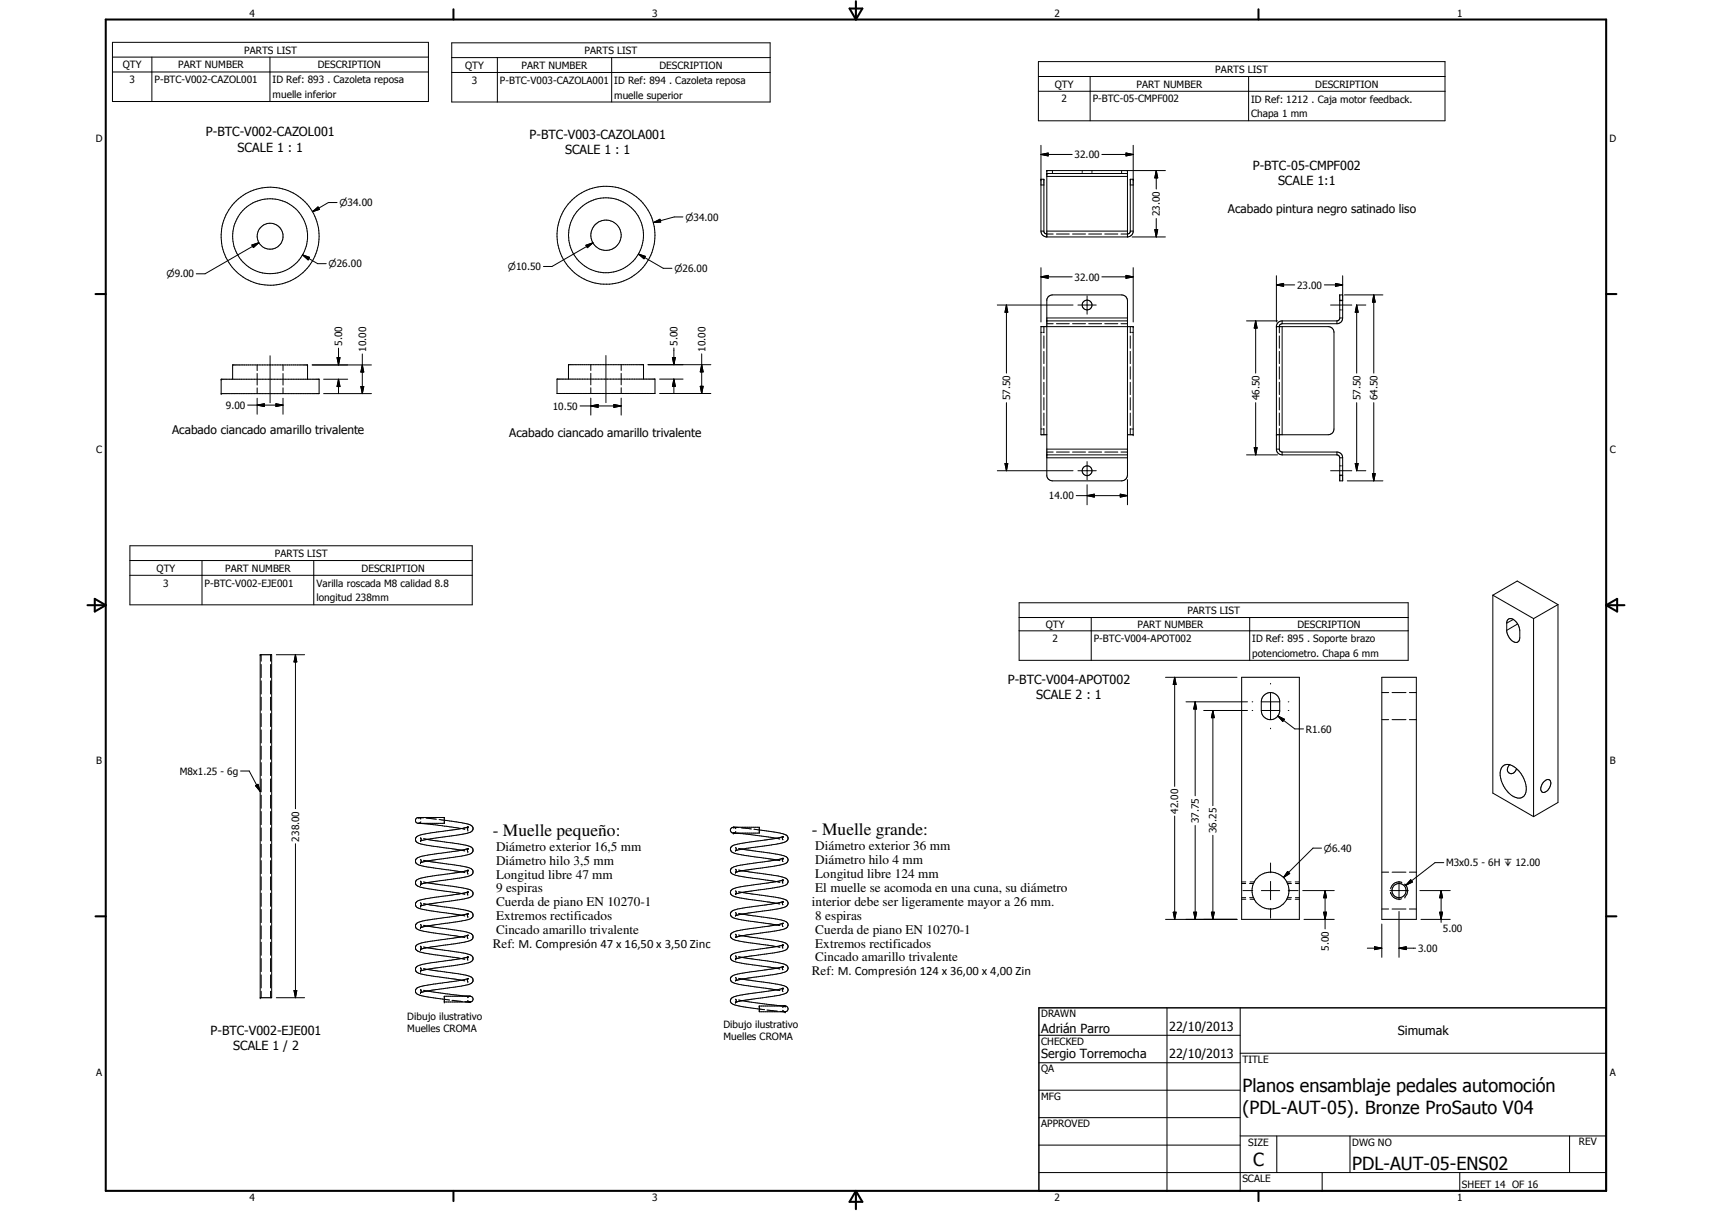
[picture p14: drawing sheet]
<svg xmlns="http://www.w3.org/2000/svg" width="594mm" height="420mm" viewBox="0 0 594 420" stroke-linecap="round" stroke-linejoin="round" font-family="sans-serif">
<defs><g id="words">
<g font-size="6.3">
<text x="431.1" y="379">Planos ensamblaje pedales automoción</text>
<text x="431.1" y="386.5">(PDL-AUT-05). Bronze ProSauto V04</text>
<text x="434.8" y="404.7">C</text>
<text x="469.2" y="406">PDL-AUT-05-ENS02</text>
</g>
<g font-size="6">
<text x="171" y="290">- Muelle pequeño:</text>
<text x="281.8" y="289.8">- Muelle grande:</text>
</g>
<g font-size="4.6">
<text x="172.2" y="295.1">Diámetro exterior 16,5 mm</text>
<text x="172.2" y="300">Diámetro hilo 3,5 mm</text>
<text x="282.9" y="295">Diámetro exterior 36 mm</text>
<text x="282.9" y="299.8">Diámetro hilo 4 mm</text>
<text x="172.2" y="304.8">Longitud libre 47 mm</text>
<text x="282.9" y="304.6">Longitud libre 124 mm</text>
<text x="172.2" y="309.6">9 espiras</text>
<text x="282.9" y="309.5">El muelle se acomoda en una cuna, su diámetro</text>
<text x="172.2" y="314.4">Cuerda de piano EN 10270-1</text>
<text x="281.8" y="314.3">interior debe ser ligeramente mayor a 26 mm.</text>
<text x="172.2" y="319.2">Extremos rectificados</text>
<text x="282.9" y="319.1">8 espiras</text>
<text x="282.9" y="323.9">Cuerda de piano EN 10270-1</text>
<text x="282.9" y="328.8">Extremos rectificados</text>
</g>
<g font-size="4.5">
<text x="171" y="328.8">Ref: M. Compresión 47 x 16,50 x 3,50 Zinc</text>
<text x="172.1" y="324">Cincado amarillo trivalente</text>
<text x="282.9" y="333.5">Cincado amarillo trivalente</text>
<text x="281.8" y="338.3">Ref: M. Compresión 124 x 36,00 x 4,00 Zin</text>
</g>
<g font-size="4.4">
<text x="71.4" y="47.3">P-BTC-V002-CAZOL001</text>
<text x="82.5" y="52.6">SCALE 1 : 1</text>
<text x="183.7" y="48.1">P-BTC-V003-CAZOLA001</text>
<text x="196.1" y="53.4">SCALE 1 : 1</text>
<text x="434.7" y="59">P-BTC-05-CMPF002</text>
<text x="443.5" y="64.2">SCALE 1:1</text>
<text x="349.7" y="237.2">P-BTC-V004-APOT002</text>
<text x="359.6" y="242.5">SCALE 2 : 1</text>
<text x="73.1" y="359.2">P-BTC-V002-EJE001</text>
<text x="361.3" y="358.4">Adrián Parro</text>
<text x="405.7" y="357.7">22/10/2013</text>
<text x="485" y="359.2">Simumak</text>
<text x="80.9" y="364.4">SCALE 1 / 2</text>
<text x="361.3" y="367.1">Sergio Torremocha</text>
<text x="405.7" y="367.2">22/10/2013</text>
</g>
<g font-size="4.1">
<text x="426.1" y="74">Acabado pintura negro satinado liso</text>
<text x="59.7" y="150.6">Acabado ciancado amarillo trivalente</text>
<text x="176.7" y="151.7">Acabado ciancado amarillo trivalente</text>
</g>
<g font-size="3.5">
<text x="86.6" y="5.8">4</text>
<text x="226.3" y="5.8">3</text>
<text x="365.9" y="5.8">2</text>
<text x="505.6" y="5.8">1</text>
<text x="42.6" y="23.7">QTY</text>
<text x="61.8" y="23.7">PART NUMBER</text>
<text x="84.7" y="18.6">PARTS LIST</text>
<text x="110.3" y="23.7">DESCRIPTION</text>
<text x="161.4" y="23.9">QTY</text>
<text x="181" y="23.8">PART NUMBER</text>
<text x="202.9" y="18.8">PARTS LIST</text>
<text x="228.8" y="23.9">DESCRIPTION</text>
<text x="45" y="28.9">3</text>
<text x="53.6" y="28.9">P-BTC-V002-CAZOL001</text>
<text x="94.6" y="28.9">ID Ref: 893 . Cazoleta reposa</text>
<text x="163.7" y="29">3</text>
<text x="173.5" y="29">P-BTC-V003-CAZOLA001</text>
<text x="213.1" y="29">ID Ref: 894 . Cazoleta reposa</text>
<text x="421.7" y="25.3">PARTS LIST</text>
<text x="94.6" y="34">muelle inferior</text>
<text x="213.1" y="34.2">muelle superior</text>
<text x="366" y="30.4">QTY</text>
<text x="368.3" y="35.6">2</text>
<text x="379.2" y="35.6">P-BTC-05-CMPF002</text>
<text x="394.4" y="30.4">PART NUMBER</text>
<text x="434.2" y="35.6">ID Ref: 1212 . Caja motor feedback.</text>
<text x="456.4" y="30.4">DESCRIPTION</text>
<text x="434.2" y="40.7">Chapa 1 mm</text>
<text x="33.3" y="49.4">D</text>
<text x="558.5" y="49.4">D</text>
<text x="372.9" y="54.9">32.00</text>
<text x="402.5" y="75.1" transform="rotate(-90 402.5 75.1)">23.00</text>
<text x="372.9" y="97.4">32.00</text>
<text x="450.1" y="100.2">23.00</text>
<text x="235.2" y="120" transform="rotate(-90 235.2 120)">5.00</text>
<text x="118.8" y="120" transform="rotate(-90 118.8 120)">5.00</text>
<text x="127" y="122" transform="rotate(-90 127 122)">10.00</text>
<text x="244.8" y="122" transform="rotate(-90 244.8 122)">10.00</text>
<text x="78.4" y="141.9">9.00</text>
<text x="191.8" y="142.2">10.50</text>
<text x="350.5" y="138.9" transform="rotate(-90 350.5 138.9)">57.50</text>
<text x="437" y="138.9" transform="rotate(-90 437 138.9)">46.50</text>
<text x="472.1" y="138.9" transform="rotate(-90 472.1 138.9)">57.50</text>
<text x="478" y="138.9" transform="rotate(-90 478 138.9)">64.50</text>
<text x="33.4" y="157.3">C</text>
<text x="558.6" y="157.3">C</text>
<text x="364" y="173.2">14.00</text>
<text x="95.4" y="193.2">PARTS LIST</text>
<text x="54.3" y="198.4">QTY</text>
<text x="56.7" y="203.5">3</text>
<text x="71" y="203.5">P-BTC-V002-EJE001</text>
<text x="78.1" y="198.3">PART NUMBER</text>
<text x="109.8" y="203.5">Varilla roscada M8 calidad 8.8</text>
<text x="125.5" y="198.4">DESCRIPTION</text>
<text x="109.8" y="208.7">longitud 238mm</text>
<text x="412" y="213">PARTS LIST</text>
<text x="362.9" y="217.8">QTY</text>
<text x="394.8" y="217.8">PART NUMBER</text>
<text x="450.2" y="217.8">DESCRIPTION</text>
<text x="365.2" y="222.7">2</text>
<text x="379.6" y="222.7">P-BTC-V004-APOT002</text>
<text x="434.5" y="222.8">ID Ref: 895 . Soporte brazo</text>
<text x="434.5" y="227.9">potenciometro. Chapa 6 mm</text>
<text x="453.1" y="254.2">R1.60</text>
<text x="33.4" y="265.2">B</text>
<text x="62.3" y="268.8">M8x1.25 - 6g</text>
<text x="558.6" y="265.2">B</text>
<text x="408.9" y="282.4" transform="rotate(-90 408.9 282.4)">42.00</text>
<text x="416" y="285.6" transform="rotate(-90 416 285.6)">37.75</text>
<text x="103.8" y="292" transform="rotate(-90 103.8 292)">238.00</text>
<text x="422.1" y="289" transform="rotate(-90 422.1 289)">36.25</text>
<text x="501.8" y="300.6">M3x0.5 - 6H x 12.00</text>
<text x="500.7" y="323.4">5.00</text>
<text x="461.1" y="329.9" transform="rotate(-90 461.1 329.9)">5.00</text>
<text x="492.1" y="330.3">3.00</text>
<text x="141.3" y="354">Dibujo ilustrativo</text>
<text x="361.3" y="353">DRAWN</text>
<text x="141.3" y="358.2">Muelles CROMA</text>
<text x="251" y="356.6">Dibujo ilustrativo</text>
<text x="251" y="360.8">Muelles CROMA</text>
<text x="361.3" y="362.5">CHECKED</text>
<text x="431.1" y="368.7">TITLE</text>
<text x="33.4" y="373.2">A</text>
<text x="361.3" y="372.1">QA</text>
<text x="558.6" y="373.2">A</text>
<text x="361.3" y="381.6">MFG</text>
<text x="361.3" y="391.1">APPROVED</text>
<text x="433.1" y="397.5">SIZE</text>
<text x="469.2" y="397.5">DWG NO</text>
<text x="547.9" y="397.4">REV</text>
<text x="431.1" y="410.2">SCALE</text>
<text x="507.3" y="412.3">SHEET 14 OF 16</text>
<text x="86.6" y="416.7">4</text>
<text x="226.3" y="416.7">3</text>
<text x="365.9" y="416.7">2</text>
<text x="505.6" y="416.7">1</text>
</g>
<g font-size="3.3">
<text x="117.8" y="71.5">n34.00</text>
<text x="237.8" y="76.5">n34.00</text>
<text x="114" y="92.8">n26.00</text>
<text x="176.3" y="93.7">n10.50</text>
<text x="234" y="94.4">n26.00</text>
<text x="57.8" y="96.3">n9.00</text>
<text x="459.4" y="295.5">n6.40</text>
</g>
</g></defs>
<g fill="none" stroke="#000" stroke-width=".35">
<path d="M39 14.7h109.7v20.5h-109.7zM39 19.8h109.7M52.7 19.8v15.4M93.7 19.8v15.4M156.8 14.9h110.4v20.5h-110.4zM156.8 20h110.4M172.6 20v15.4M212.3 20v15.4M39 25h109.7M156.8 25.1h110.4M360.3 21.4h141.1v20.5h-141.1zM360.3 26.5h141.1"/>
<path d="M360.3 31.7h141.1M378.3 26.5v15.4M433.3 26.5v15.4M361.2 53.6l2.5-.5v1zM361.2 50.4v29.8M361.2 53.6h10.9M365.2 59.2v1M375.5 59.2v.3M375.5 59.9v.3M378.9 59.2v.3M378.9 59.9v.3M382.3 53.6h10.9"/>
<path d="M389.2 59.2v1M390.7 53.1l2.5 .5-2.5 .5zM391.2 59.2v23M393.2 50.4v30.2a2.2 2.2 0 0 1-2 1.6M401.2 59.2l.5 2.5h-1zM401.2 59.2v6.4M404.4 59.2h-41.1v23M108.5 73.4l1.9-1.6 .5 .8zM117 70.3h-3l-5.5 3.1M226.7 77.2l2.3-1.1 .3 .9zM237 75.3h-3l-7.3 1.9M361.2 62.2h1v18.2l.8 .8h2.5"/>
<path d="M361.2 64.2h1M363.3 60.2h27.9M363.3 61.2h27.9M392.2 64.2h1M393.2 62.2h-1v18.2l-.8 .8h-2.4M400.7 79.7h1l-.5 2.5zM401.2 75.8v6.4M87.4 85l2.4-.8-1.9 1.7zM89.8 84.2l-18.6 10.8h-3.1M105 88.4l2.4 .9-.5 .9zM105 88.4l5.2 3.1h3M203.3 85.1l2.4-.9-1.9 1.7z"/>
<path d="M205.7 84.2l-14.1 8.3h-3M221.5 88.1l2.4 .8-.4 .9zM221.5 88.1l8.7 5h3M361.2 96.1l2.5-.6v1.1zM361.2 92.9v18.8M361.2 80.2a2 2 0 0 0 2.1 2M361.2 80.2h1M361.2 96.1h10.9M363.3 80.2h27.9M363.3 82.2h27.9M366.6 81.2h4.4M372.2 81.2h4.5"/>
<path d="M377.8 81.2h4.5M382.3 96.1h10.9M383.4 81.2h4.5M390.7 95.5l2.5 .6-2.5 .5zM392.2 80.2h1M392.8 82.2h11.6M393.2 92.9v18.8M442.9 98.8l2.5-.5v1.1zM442.9 95.7v16M442.9 98.8h6.4M459.6 98.8h6.3M463.4 98.3l2.5 .5-2.5 .6z"/>
<path d="M465.9 95.7v14.6M346.1 105.8h26.3M349.2 105.8l.5 2.5h-1zM349.2 105.8v23.7M361.2 115.3h.4M361.9 115.3h.3M362.2 113.3v2.2M362.2 116.5v4.3M363.3 111.3h27.9M363.3 110.3h27.9M363.3 112.3h2.2M363.7 103l.8-.6 .7-.1 24.4 .1a1.98 1.98 0 0 1 1.6 1.9v60.8a1.97 1.97 0 0 1-2 1.7h-24.3a1.91 1.91 0 0 1-1.6-1.7v-61.1z"/>
<path d="M366.6 112.3h4.4M372.2 112.3h4.5M374.1 105.8h6.3M377.2 102.7v6.3M377.8 112.3h4.5M383.4 112.3h4.5M389 112.3h2.2M392.2 115.3h.4M392.2 113.3v2.2M392.2 116.5v4.3M392.9 115.3h.3M432.6 111.3h10.7"/>
<path d="M435.7 111.3l.5 2.5h-1zM435.7 111.3v18.2M442.9 113.3h18a2 2 0 0 1 2 2v33.5a2 2 0 0 1-2 2h-18M443.9 116.5v4.3M444.9 111.3h19M444.9 111.3v1M444.9 113.3v37.5M444.9 111.3l-.7 .1a2.09 2.09 0 0 0-1.3 1.6v43.2a2.04 2.04 0 0 0 2 1.6M444.9 112.3l-.9 .6-.1 2.6M461.7 105.8h7.4M463.9 111.3v1M464.9 104.1h.3"/>
<path d="M464.9 110.3h1M464.9 104.3h1M464.9 107.5h.3M465.6 104.1h.3M465.6 107.5h.3M465.9 102.3h-1v8.2l-.4 .6-.6 .2M465.9 110.3a1.98 1.98 0 0 1-1.6 2h-19.4M466.5 102.3h13.4M470.7 105.8h3.3M470.8 105.8l.5 2.5h-1zM470.8 105.8v23.7M476.7 102.3l.5 2.5h-1z"/>
<path d="M476.7 102.3v27.2M76.7 131.6h34v5h-34zM80.7 131.6v-5h26v5M89.2 126.6v2M89.2 129.6v4M89.2 134.6v2M89.2 138.2v5.5M93.7 123.4v16.3M98.2 126.6v2M98.2 129.6v4M98.2 134.6v2M98.2 138.2v5.5"/>
<path d="M108.3 126.6h20.6M112.3 131.6h8.3M112.3 136.6h16.6M117 124.1h1l-.5 2.5zM117.5 131.6l.5 2.5h-1zM117.5 120.8v5.8M117.5 131.6v5M125.2 134.1h1l-.5 2.5zM125.7 126.6l.5 2.5h-1zM125.7 122.8v13.8M193.3 131.5h34v5h-34zM197.3 131.5v-5h26v5"/>
<path d="M205 126.5v2M205 129.5v4M205 134.5v2M205 138.1v5.9M210.3 123.4v16.3M215.6 126.5v2M215.6 129.5v4M215.6 134.5v2M215.6 138.1v5.9M224.9 126.5h21.8M228.9 136.5h17.8M228.9 131.5h8.1"/>
<path d="M233.3 124h1.1l-.6 2.5zM233.8 131.5l.6 2.5h-1.1zM233.8 120.7v5.8M233.8 131.5v5M243 134h1l-.5 2.5zM243.5 126.5l.5 2.5h-1zM243.5 122.8v13.7M349.2 139.7v23.6M362.2 121.9v4.3M362.2 127.3v4.2M362.2 132.6v4.3M362.2 138v4.2"/>
<path d="M392.2 121.9v4.3M392.2 127.3v4.2M392.2 132.6v4.3M392.2 138v4.2M435.7 139.7v18.1M443.9 121.9v4.3M443.9 127.3v4.2M443.9 132.6v4.3M443.9 138v4.2M470.8 139.7v23.6M476.7 139.7v27.1M85.9 140.5h12.3"/>
<path d="M89.2 140.5l2.5-.4v1zM95.8 140.1l2.4 .4-2.4 .6zM201.3 140.8h14.3M205 140.8l2.6-.5v1.1zM213 140.3l2.6 .5-2.6 .6zM361.2 148.8h.4M361.9 148.8h.3M362.2 143.3v4.3M362.2 148.7v2.1M363.3 150.8h-2.1v-37.5h32v37.5h-2M363.3 158.8h27.9M363.3 157.8h27.9"/>
<path d="M363.3 155.8h27.9M363.3 156.8h2.2M366.6 156.8h4.4M372.2 156.8h4.5M377.8 156.8h4.5M383.4 156.8h4.5M389 156.8h2.2M392.2 148.8h.4M392.2 143.3v4.3M392.2 148.7v2.1M392.9 148.8h.3M432.6 157.8h10.7"/>
<path d="M435.2 155.3h1l-.5 2.5zM442.9 155.8h1M443.9 143.3v4.3M443.9 148.7v7.3l.2 .5 .8 .3M444.9 157.8h19M444.9 156.8h19.4a1.98 1.98 0 0 1 1.6 2M444.9 156.8v1M463.9 157.8l.6 .2 .4 .6v8.2h1v-8M463.9 156.8v1M464.9 158.8h1M346.1 163.3h26.3M348.7 160.8h1l-.5 2.5z"/>
<path d="M373.5 172h17.7M374.1 163.3h6.3M377.2 172l2.5-.6v1.1zM377.2 160.1v6.4M377.2 168.2v6.9M388.7 171.4l2.5 .6-2.5 .5zM391.2 166.4v8.7M461.7 163.3h7.4M464.9 165h.3M464.9 164.8h1M464.9 161.6h.3M465.6 165h.3"/>
<path d="M465.6 161.6h.3M467.5 166.8h12.4M470.3 160.8h1l-.5 2.5zM470.7 163.3h3.3M476.2 164.3h1l-.5 2.5zM45.1 189.4h118.8v20.4h-118.8zM45.1 194.5h118.8M45.1 199.6h118.8M70.1 194.5v15.3M108.9 194.5v15.3M353.6 209.1h135v20h-135zM353.6 214.2h135"/>
<path d="M353.6 218.9h135M378.7 214.2v14.9M433.7 214.2v14.9M518 206.5v68.7l14.2 8.1M518 206.5l8.5-4.9 14.1 8.2M518 206.5l14.2 8.1M523.2 215.1a1.91 1.91 0 0 1 3 .7l1 1.9 .2 3.6a1.51 1.51 0 0 1-1 1.6 1.51 1.51 0 0 1-1.8-.6l-1.2-1.7-.5-1.6v-3.1zM525.1 214.9l-2.2 1.3M526.6 216.5l-3.7 2.2M532.2 214.6v68.7M540.6 209.8v68.6l-8.4 4.9M540.6 209.8l-8.4 4.8"/>
<path d="M90.3 227.2h4v119h-4zM90.6 227.2v2.2M90.6 230.5v4.6M90.6 236.2v4.6M93.9 227.2v2.2M93.9 230.5v4.6M93.9 236.2v4.6M95.9 227.2h9.8M102.5 227.2l.5 2.5h-1zM102.5 227.2v53.4M404.4 235h24.9M407.6 235l.5 2.5h-1z"/>
<path d="M407.6 235v37.8M430.9 235h20v84h-20zM440.9 237.1v.2M479.5 235h12v84h-12zM90.6 241.9v4.5M90.6 247.6v4.5M90.6 253.2v4.6M90.6 258.9v4.5M93.9 241.9v4.5M93.9 247.6v4.5M93.9 253.2v4.6M93.9 258.9v4.5"/>
<path d="M411.6 243.5h21.3M414.7 243.5l.5 2.5h-1zM414.7 243.5v32.6M417.7 246.5h15.2M420.9 246.5l.5 2.5h-1zM420.9 246.5v33M434.5 246.5h.2M434.5 243.5h.2M437.7 246.5h6.4M437.7 243.5h6.4M438.4 241.5a3.2 3.2 0 0 1 3.4-1.1 3.2 3.2 0 0 1 2.3 2.7v3.8a3.2 3.2 0 0 1-3.4 2.8 3.2 3.2 0 0 1-3-3.2v-3.4zM440.9 240.3v9.4"/>
<path d="M440.9 252.6v.3M443.4 248.4l2.3 1.2-.6 .7zM443.4 248.4l5.9 4.5h3M447 246.5h.2M447 243.5h.2M479.5 240.3h2.4M479.5 249.7h2.4M483.1 240.3h4.8M483.1 249.7h4.8M489.1 240.3h2.4M489.1 249.7h2.4M83.5 267.5h3l3.8 7.1"/>
<path d="M88.6 272.6l.9-.5 .8 2.5zM90.6 264.6v4.5M90.6 270.3v4.4M90.6 275.9v4.5M93.9 264.6v4.5M93.9 270.3v4.4M93.9 275.9v4.5M521.3 266a3 3 0 0 1 4.6 .4 8.7 8.7 0 0 1 3.3 9.2 2.68 2.68 0 0 1-4.2 .6 9.1 9.1 0 0 1-4.1-9.5zM523.8 265.3a1.72 1.72 0 0 0-.8 1.7 1.72 1.72 0 0 0 1.3 1.4h.2a2.18 2.18 0 0 0 1.8-1.7M535.6 271.4a1.42 1.42 0 0 1 2.4-.5 2.91 2.91 0 0 1-2.8 3.9 2.66 2.66 0 0 1 .4-3.4zM90.6 281.6v4.5M90.6 287.2v4.6"/>
<path d="M90.6 292.9v4.5M90.6 298.6v4.5M93.9 281.6v4.5M93.9 287.2v4.6M93.9 292.9v4.5M93.9 298.6v4.5M102.5 292.7v53.5M145.2 283.6h9v2.1h-9M145.2 283.6a1.02 1.02 0 0 0-1 1 1.02 1.02 0 0 0 1 1.1M145.2 283.6l.8 .5M145.5 283.6l1.5 .2M145.9 291.8h.1"/>
<path d="M146 285.7l15.3 2M146 299.3h-.1M146 290.7l.2 .6-.3 .5M146 298.2l.2 .4-.2 .7M146 291.8h.1M146 285.2l-.8 .5M147 298.5l5 .8a64.3 64.3 0 0 1 11.4 2.1 1.27 1.27 0 0 1 .2 2.1 42.5 42.5 0 0 1-11.2 2.1l-4.2 .6M147 291l6.5 1a43 43 0 0 1 9.9 1.9 1.42 1.42 0 0 1 .6 1.7 1.42 1.42 0 0 1-1.5 .9l-2.4 .6-10.5 1.4-3.6 .8M147.9 283.8l3.6 .4M152.4 284.4h.1M152.4 284.4l3 .3a29.2 29.2 0 0 1 8.2 1.8 1.42 1.42 0 0 1 .4 1.7 1.42 1.42 0 0 1-1.5 .8l-16.5 2.8M162.2 294.5l-4.5 .9-8.8 1.2a7 7 0 0 0-4.6 1.6 1.7 1.7 0 0 0 1.7 2.1l15.3 2.5"/>
<path d="M162.3 294.6v.9M162.3 286.9l-1.9 .5-5.9 .9a32.8 32.8 0 0 0-9.9 2 1.41 1.41 0 0 0-.3 1.6 1.41 1.41 0 0 0 1.4 .8l15.6 2.5M162.3 294.4h.1M162.3 294.4l-.1 .1M162.3 287h.1M162.3 287v1M162.4 294.4l-.1 .2M254.5 287h9v2.1h-9M254.5 287a1.02 1.02 0 0 0-1.1 1 1.02 1.02 0 0 0 1.1 1.1M254.5 287l.8 .5M254.9 287l.2 .1M255.2 289.1h.4"/>
<path d="M255.3 294l.2 .5-.2 .6M255.3 295.1l-.1 .1M255.3 288.5l-.8 .6M255.3 295.1h.1M255.8 287.1h.5M255.9 289.1l14.7 2M256.3 294.3l7.9 1.3a25.5 25.5 0 0 1 8.8 1.8 1.49 1.49 0 0 1 .2 1.7 1.49 1.49 0 0 1-1.5 .8l-14.2 2.2M257.2 287.2l3.6 .4M261.7 287.7l9.4 1.5a1.98 1.98 0 0 1 2.3 2 4.1 4.1 0 0 1-3.6 1.6l-10.6 1.5-3.9 .8M271.7 297.8l-3.4 .8-6 .8a23.1 23.1 0 0 0-8.4 1.8 1.39 1.39 0 0 0-.3 1.5 1.39 1.39 0 0 0 1.4 .9l4.1 .8 10.3 1.5M271.7 291.4l-.2-.4 .2-.7-7.2 1.3a48.5 48.5 0 0 0-10.5 1.9 1.53 1.53 0 0 0-.3 1.8 1.53 1.53 0 0 0 1.6 .9l15.3 2.4M271.7 297.8l-.2 .5 .2 .6"/>
<path d="M407.6 283.1v35.9M414.7 286.4v32.6M420.9 289.8v29.2M440.9 299.4v3.4M458.6 294.3h-3l-10.2 10.2M501 299.3h-3l-10.2 7.8M90.6 304.2v4.6M90.6 309.9v4.6M90.6 315.6v4.5M93.9 304.2v4.6M93.9 309.9v4.6M93.9 315.6v4.5"/>
<path d="M145.9 306.8h.1M146 313.2v.1M146 305.7l.2 .6-.3 .5M147 313.5l7.9 1.2a35.1 35.1 0 0 1 8.7 1.8l.5 .9a1.19 1.19 0 0 1-1 1.4l-3 .8-11.9 1.7M147 306l1.2 .2M148.2 306.2l5.3 .8a40.5 40.5 0 0 1 10.1 2l.5 .7a1.79 1.79 0 0 1-2.1 2l-13 1.9-3.1 .8 .3-.5-.2-.6M148.2 306.2l-2.2 .6M162.3 302l-2.2 .5-5.6 .8a32.8 32.8 0 0 0-9.9 2.1 1.42 1.42 0 0 0-.3 1.5 1.42 1.42 0 0 0 1.4 .8l15.6 2.6M162.3 302h.1M162.3 317h.1M162.3 318.1l-.1-.6 .2-.6-2 .6-5.9 .8a42.7 42.7 0 0 0-9.8 2 1.4 1.4 0 0 0-.4 1.5 1.4 1.4 0 0 0 1.4 .9l15.6 2.6M162.3 309.5l-7.1 1.3a48.3 48.3 0 0 0-10.5 1.9 1.43 1.43 0 0 0-.4 1.6 1.43 1.43 0 0 0 1.4 1l15.6 2.5"/>
<path d="M162.3 309.5h.1M162.3 302v1M162.3 309.5v1.1M255.2 317.8h.1M255.3 316.6l.2 .6-.3 .6M255.3 310.2h-.1M255.3 309.1l.2 .4-.2 .7M255.3 301.6l.2 .4-.2 .6M255.3 302.6l-.1 .1M256.3 309.4l6.5 1a33.7 33.7 0 0 1 10.2 2.1 1.49 1.49 0 0 1 .2 1.6 1.49 1.49 0 0 1-1.5 .8l-13.6 2.1-2.9 .8M256.3 316.9l6.5 1a33.7 33.7 0 0 1 10.1 2 1.47 1.47 0 0 1 .4 1.7 1.47 1.47 0 0 1-1.6 .9l-12.8 1.9-3.7 .8M256.3 301.9l1.2 .2"/>
<path d="M257.5 302.1l4.5 .7a49.5 49.5 0 0 1 10.7 1.9 1.36 1.36 0 0 1 .7 1.5 1.36 1.36 0 0 1-1.3 1.1l-3.3 .7-10.2 1.4-3.4 .8M257.5 302.1l-2.2 .5M269.4 305.9l-3.4 .5a60.5 60.5 0 0 0-11.8 2.1 1.41 1.41 0 0 0-.6 1.6 1.41 1.41 0 0 0 1.4 1l15.6 2.5M269.4 305.9l1.2 .2M271.6 305.4l-2.2 .5M271.6 305.4l-.1 .6 .2 .4M271.7 313.9l-.2-.4 .1-.7-6.3 1.2a46.7 46.7 0 0 0-11.3 2.1 1.4 1.4 0 0 0-.4 1.6 1.4 1.4 0 0 0 1.4 .9l4.1 .8 10.3 1.5M271.7 305.3l-.1 .1M271.7 305.3h.1M404.4 319h24.9M407.1 316.5h1l-.5 2.5zM414.2 316.5h1l-.5 2.5z"/>
<path d="M420.4 316.5h1l-.5 2.5zM430.9 306.5h1.4M430.9 311.4h1.4M430.9 306h1.4M430.9 312h1.4M431.3 309h3.4M433.6 306.5h1.4M433.6 311.4h1.4M433.8 306h1.4M433.8 312h1.4M435 311.4a6.4 6.4 0 0 1 6-8.8 6.4 6.4 0 0 1 5.8 8.9 6.4 6.4 0 0 1-10.5 2l-1.1-1.5M435 311.4l.2 .6"/>
<path d="M437.7 309h6.4M440.9 305.8v6.4M440.9 315.2v3.4M446.5 306h1.5M446.5 312h1.5M446.8 306.5h1.3M446.8 311.4h1.3M446.8 302.3l.7 .8-2.1 1.4zM447 309h3.5M449.4 306h1.5M449.4 312h1.5M449.5 306.5h1.4"/>
<path d="M449.5 311.4h1.4M452.1 309h10.9M452.5 319h10.5M459.3 316.5h1l-.5 2.5zM459.8 309l.5 2.5h-1zM459.8 309v13.3M479.5 302.6h2.4M479.5 315.4h2.4M482.3 309h6.3M482.5 309.6h.1M482.5 309.6a2.93 2.93 0 0 0 3.9 2.2M483.1 302.6h4.8"/>
<path d="M483.1 315.4h4.8M485.5 305.8v6.4M485.5 316.2v15.9M486.4 306.1h.1M486.4 306.1a2.99 2.99 0 0 0-3.9 2.3M487.5 306.7h.1M487.5 311.2h.1M487.5 306.7a3.1 3.1 0 0 1 0 4.5M489.1 302.6h2.4M489.1 315.4h2.4M489.5 305.2l.6 .8-2.3 1.1zM492.7 309h10.6"/>
<path d="M493.1 319h10.2M499.6 316.5h1l-.5 2.5zM500.1 309l.5 2.5h-1zM500.1 309v11M90.6 321.2v4.6M90.6 326.9v4.5M90.6 332.6v4.5M90.6 338.2v4.6M93.9 321.2v4.6M93.9 326.9v4.5M93.9 332.6v4.5M93.9 338.2v4.6"/>
<path d="M145.9 321.9h.1M146 335.8l.2 .6-.3 .5M146 320.8l.2 .4-.2 .6M146 336.8l-.1 .1M146 321.8v.1M147 336.1l6.5 1a35.6 35.6 0 0 1 10.1 1.9l.5 .9a1.24 1.24 0 0 1-1 1.5l-3 .7-10.5 1.5-3.6 .8M147 328.5l5 .9a59.7 59.7 0 0 1 11.6 2.1l.5 .7a1.3 1.3 0 0 1-1 1.6l-2.5 .7-10.3 1.5-4.3 .9M147 321.1l1.2 .2M148.2 321.3l5.3 .8a40.5 40.5 0 0 1 10.1 1.9l.5 .9a1.56 1.56 0 0 1-1.6 1.7l-4.3 .8-8.9 1.2-3.4 .8 .3-.5-.2-.6M148.2 321.3l-2.3 .6M162.3 324.5l-5.6 1.1a52.1 52.1 0 0 0-11.8 2.1 1.4 1.4 0 0 0-.7 1.6 1.4 1.4 0 0 0 1.5 1l15.6 2.5M162.3 332h.1"/>
<path d="M162.3 333.1l-.1-.6 .2-.5-2 .5-6.7 1a28.1 28.1 0 0 0-9.1 1.9 1.41 1.41 0 0 0-.3 1.6 1.41 1.41 0 0 0 1.4 .8l15.6 2.5M162.3 324.5h.1M162.3 324.5v1M162.3 325.5v.1M162.4 339.5l-.2 .5 .1 .6M162.4 324.5h-.1M162.4 339.5l-3.9 .9-11.6 1.7a2.4 2.4 0 0 0-2.7 2l.5 .7a42.5 42.5 0 0 0 10.4 2l.8 .2M162.4 339.5h.1M162.4 324.4v.1M255.2 325.2h.1M255.2 332.7h.1M255.3 331.6l.2 .7-.3 .5"/>
<path d="M255.3 324.1l.2 .4-.2 .7M255.3 339.1l.2 .7-.3 .4M256.3 339.4l7.9 1.3a30.2 30.2 0 0 1 8.7 1.7 1.44 1.44 0 0 1 .4 1.7 1.44 1.44 0 0 1-1.6 .9l-14.2 2.2M256.3 324.4l5.7 .9a45.2 45.2 0 0 1 10.7 2 1.37 1.37 0 0 1 .7 1.5 1.37 1.37 0 0 1-1.3 1l-3.3 .8-11.3 1.5M256.3 331.9l1.2 .2M257.5 332.1l5.3 .9a43.2 43.2 0 0 1 9.9 1.8 1.44 1.44 0 0 1 .6 1.7 1.44 1.44 0 0 1-1.6 .9l-3.6 .8-11.1 1.6-1.8 .5M257.5 332.1l-2.2 .6M269.4 328.4l-6.3 1a27.3 27.3 0 0 0-9.2 1.9l-.5 .8 .3 .7a6.4 6.4 0 0 0 4.2 1.5l12.7 1.9M269.4 320.9l-5.6 .8a37.2 37.2 0 0 0-9.8 1.9 1.4 1.4 0 0 0-.4 1.6 1.4 1.4 0 0 0 1.4 .9l14.4 2.3M269.4 328.4l1.2 .3M269.4 320.9l1.2 .2M271.5 320.4l-2.1 .5"/>
<path d="M271.6 320.5l.1 .9M271.7 335.4l-2.8 .6-5.1 .8a42.5 42.5 0 0 0-9.8 1.9 1.4 1.4 0 0 0-.4 1.6 1.4 1.4 0 0 0 1.4 .9l15.6 2.5M271.7 327.8l-2.3 .6M271.7 327.8l-.2 .5 .2 .6M271.7 327.8h.1M271.7 320.3l-.2 .1M271.7 320.3h.1M271.7 320.3l-.1 .1M271.7 335.3l-.2 .5 .2 .7M474.5 329h5M477 328.5l2.5 .5-2.5 .5zM479.5 320.6v11.5"/>
<path d="M485.5 329l2.5-.5v1zM485.5 329h5.8M90.6 343.9v2.3M93.9 343.9v2.3M95.9 346.2h9.8M102 343.7h1l-.5 2.5zM145.9 344.4h.1M146 343.3l.2 .6-.3 .5M147 343.6l7.7 1.2 7.4 .8M154.2 345.7h9a1.01 1.01 0 0 1 .9 .9 1.01 1.01 0 0 1-.7 1h-9.2zM156.8 347.1l3.6 .4M161.3 347.6h.3"/>
<path d="M162.3 347.6h.1M162.3 347.1l.6 .5M162.6 345.6l.2 .1M163.2 345.7l-.9 .5M255.3 340.2l-.1 .1M255.3 346.7l.2 .4-.2 .6M255.3 347.7l-.1 .1M256.3 347l1.2 .2M257.5 347.2l13.9 1.8M257.5 347.2l-2.2 .5M263.5 349h9.2a1.01 1.01 0 0 1 .8 1.1 1.01 1.01 0 0 1-1 .9h-9zM266.1 350.4l3.7 .4"/>
<path d="M270.7 350.9l.9 .1M271.6 350.5l.9 .5M271.7 342.9l-3.4 .8-7.9 1a18.9 18.9 0 0 0-6.5 1.6 1.42 1.42 0 0 0-.3 1.6 1.42 1.42 0 0 0 1.5 .8l10.2 1.6M271.7 342.9l-.2 .5 .2 .6M271.7 351h.2M272.1 349h.2M272.2 349l-.6 .5M360.5 359.2h69.9M405 349.7v63.5M430.4 349.7v63.5M360.5 368.7h69.9M360.5 378.2h69.9"/>
<path d="M430.4 365.4h127M360.5 387.8h69.9M360.5 397.3h69.9M430.4 394.1h127M443.1 394.1v12.7M468.5 394.1v12.7M544.7 394.1v12.7M360.5 406.8h196.9M458.8 406.8v6.4M506.6 406.8v6.4"/>
<circle cx="93.7" cy="81.9" r="17"/>
<circle cx="93.7" cy="82" r="13"/>
<circle cx="93.7" cy="82" r="4.5"/>
<circle cx="210.3" cy="81.6" r="5.2"/>
<circle cx="210.3" cy="81.6" r="17"/>
<circle cx="210.3" cy="81.6" r="13"/>
<circle cx="377.2" cy="105.8" r="1.71"/>
<circle cx="377.2" cy="163.3" r="1.7"/>
<circle cx="485.5" cy="309" r="2.45"/>
</g>
<g fill="#000">
<circle cx="363.3" cy="59.2" r=".18"/>
<circle cx="363.3" cy="60.2" r=".18"/>
<circle cx="393.2" cy="113.3" r=".18"/>
<circle cx="442.9" cy="113.3" r=".18"/>
<circle cx="76.7" cy="136.6" r=".18"/>
<circle cx="76.7" cy="131.6" r=".18"/>
<circle cx="106.7" cy="126.6" r=".18"/>
<circle cx="393.2" cy="150.8" r=".18"/>
<circle cx="442.9" cy="150.8" r=".18"/>
<circle cx="90.3" cy="227.2" r=".18"/>
<circle cx="145.2" cy="283.6" r=".18"/>
<circle cx="145.9" cy="299.3" r=".18"/>
<circle cx="146" cy="290.7" r=".18"/>
<circle cx="162.3" cy="288" r=".18"/>
<circle cx="162.3" cy="295.5" r=".18"/>
<circle cx="162.4" cy="294.4" r=".18"/>
<circle cx="162.4" cy="286.9" r=".18"/>
<circle cx="254.5" cy="289.1" r=".18"/>
<circle cx="254.5" cy="287" r=".18"/>
<circle cx="271.7" cy="290.2" r=".18"/>
<circle cx="271.7" cy="297.8" r=".18"/>
<circle cx="145.9" cy="306.8" r=".18"/>
<circle cx="145.9" cy="314.4" r=".18"/>
<circle cx="146" cy="305.7" r=".18"/>
<circle cx="162.3" cy="318.1" r=".18"/>
<circle cx="162.3" cy="303" r=".18"/>
<circle cx="162.4" cy="316.9" r=".18"/>
<circle cx="162.4" cy="309.4" r=".18"/>
<circle cx="162.4" cy="301.9" r=".18"/>
<circle cx="255.2" cy="302.7" r=".18"/>
<circle cx="271.7" cy="312.8" r=".18"/>
<circle cx="271.7" cy="305.3" r=".18"/>
<circle cx="145.9" cy="329.4" r=".18"/>
<circle cx="145.9" cy="321.9" r=".18"/>
<circle cx="145.9" cy="336.9" r=".18"/>
<circle cx="146" cy="335.8" r=".18"/>
<circle cx="146" cy="328.3" r=".18"/>
<circle cx="162.4" cy="339.5" r=".18"/>
<circle cx="162.4" cy="332" r=".18"/>
<circle cx="255.2" cy="332.7" r=".18"/>
<circle cx="271.7" cy="335.3" r=".18"/>
<circle cx="271.7" cy="327.8" r=".18"/>
<circle cx="90.3" cy="346.2" r=".18"/>
<circle cx="145.9" cy="344.4" r=".18"/>
<circle cx="146" cy="343.3" r=".18"/>
<circle cx="154.2" cy="347.6" r=".18"/>
<circle cx="162.3" cy="340.6" r=".18"/>
<circle cx="255.2" cy="347.8" r=".18"/>
<circle cx="263.5" cy="349" r=".18"/>
<circle cx="271.7" cy="342.9" r=".18"/>
<circle cx="272.5" cy="349" r=".18"/>
<circle cx="272.5" cy="351" r=".18"/>
</g>
<g fill="none" stroke="#000" stroke-width=".71">
<path d="M36.7 6.8h520.7v406.4h-520.7zM157.3 3.2v3.6M294.8 3h4.4l-2.2 3.8zM297 .4v6.4M436.7 3.2v3.6M33.1 102h3.6M557.4 102h3.5M30.3 210h6.4M32.9 207.8l3.8 2.2-3.8 2.2zM557.4 210h6.3M557.4 210l3.8-2.2v4.4zM33.1 317.9h3.6"/>
<path d="M557.4 317.9h3.5M157.3 413.2v3.5M297 413.2v6.3M297 413.2l2.2 3.8h-4.4zM436.7 413.2v3.5"/>
</g>
<path d="M360.5 349.7h196.9v63.5h-196.9z" fill="none" stroke="#000" stroke-width=".51"/>
<g fill="#000">
<path d="M361.2 53.6l2.5-.5v1zM390.7 53.1l2.5 .5-2.5 .5zM108.5 73.4l1.9-1.6 .5 .8zM226.7 77.2l2.3-1.1 .3 .9zM400.7 79.7h1l-.5 2.5zM401.2 59.2l.5 2.5h-1zM87.4 85l2.4-.8-1.9 1.7zM105 88.4l2.4 .9-.5 .9zM203.3 85.1l2.4-.9-1.9 1.7zM221.5 88.1l2.4 .8-.4 .9zM361.2 96.1l2.5-.6v1.1zM390.7 95.5l2.5 .6-2.5 .5z"/>
<path d="M442.9 98.8l2.5-.5v1.1zM463.4 98.3l2.5 .5-2.5 .6zM349.2 105.8l.5 2.5h-1zM435.7 111.3l.5 2.5h-1zM470.8 105.8l.5 2.5h-1zM476.7 102.3l.5 2.5h-1zM117 124.1h1l-.5 2.5zM117.5 131.6l.5 2.5h-1zM125.2 134.1h1l-.5 2.5zM125.7 126.6l.5 2.5h-1zM233.3 124h1.1l-.6 2.5zM233.8 131.5l.6 2.5h-1.1z"/>
<path d="M243 134h1l-.5 2.5zM243.5 126.5l.5 2.5h-1zM89.2 140.5l2.5-.4v1zM95.8 140.1l2.4 .4-2.4 .6zM205 140.8l2.6-.5v1.1zM213 140.3l2.6 .5-2.6 .6zM435.2 155.3h1l-.5 2.5zM348.7 160.8h1l-.5 2.5zM377.2 172l2.5-.6v1.1zM388.7 171.4l2.5 .6-2.5 .5zM470.3 160.8h1l-.5 2.5zM476.2 164.3h1l-.5 2.5z"/>
<path d="M102.5 227.2l.5 2.5h-1zM407.6 235l.5 2.5h-1zM414.7 243.5l.5 2.5h-1zM420.9 246.5l.5 2.5h-1zM443.4 248.4l2.3 1.2-.6 .7zM88.6 272.6l.9-.5 .8 2.5zM407.1 316.5h1l-.5 2.5zM414.2 316.5h1l-.5 2.5zM420.4 316.5h1l-.5 2.5zM446.8 302.3l.7 .8-2.1 1.4zM459.3 316.5h1l-.5 2.5zM459.8 309l.5 2.5h-1z"/>
<path d="M489.5 305.2l.6 .8-2.3 1.1zM499.6 316.5h1l-.5 2.5zM500.1 309l.5 2.5h-1zM477 328.5l2.5 .5-2.5 .5zM485.5 329l2.5-.5v1zM102 343.7h1l-.5 2.5z"/>
</g>
<use href="#words"/>
</svg>
